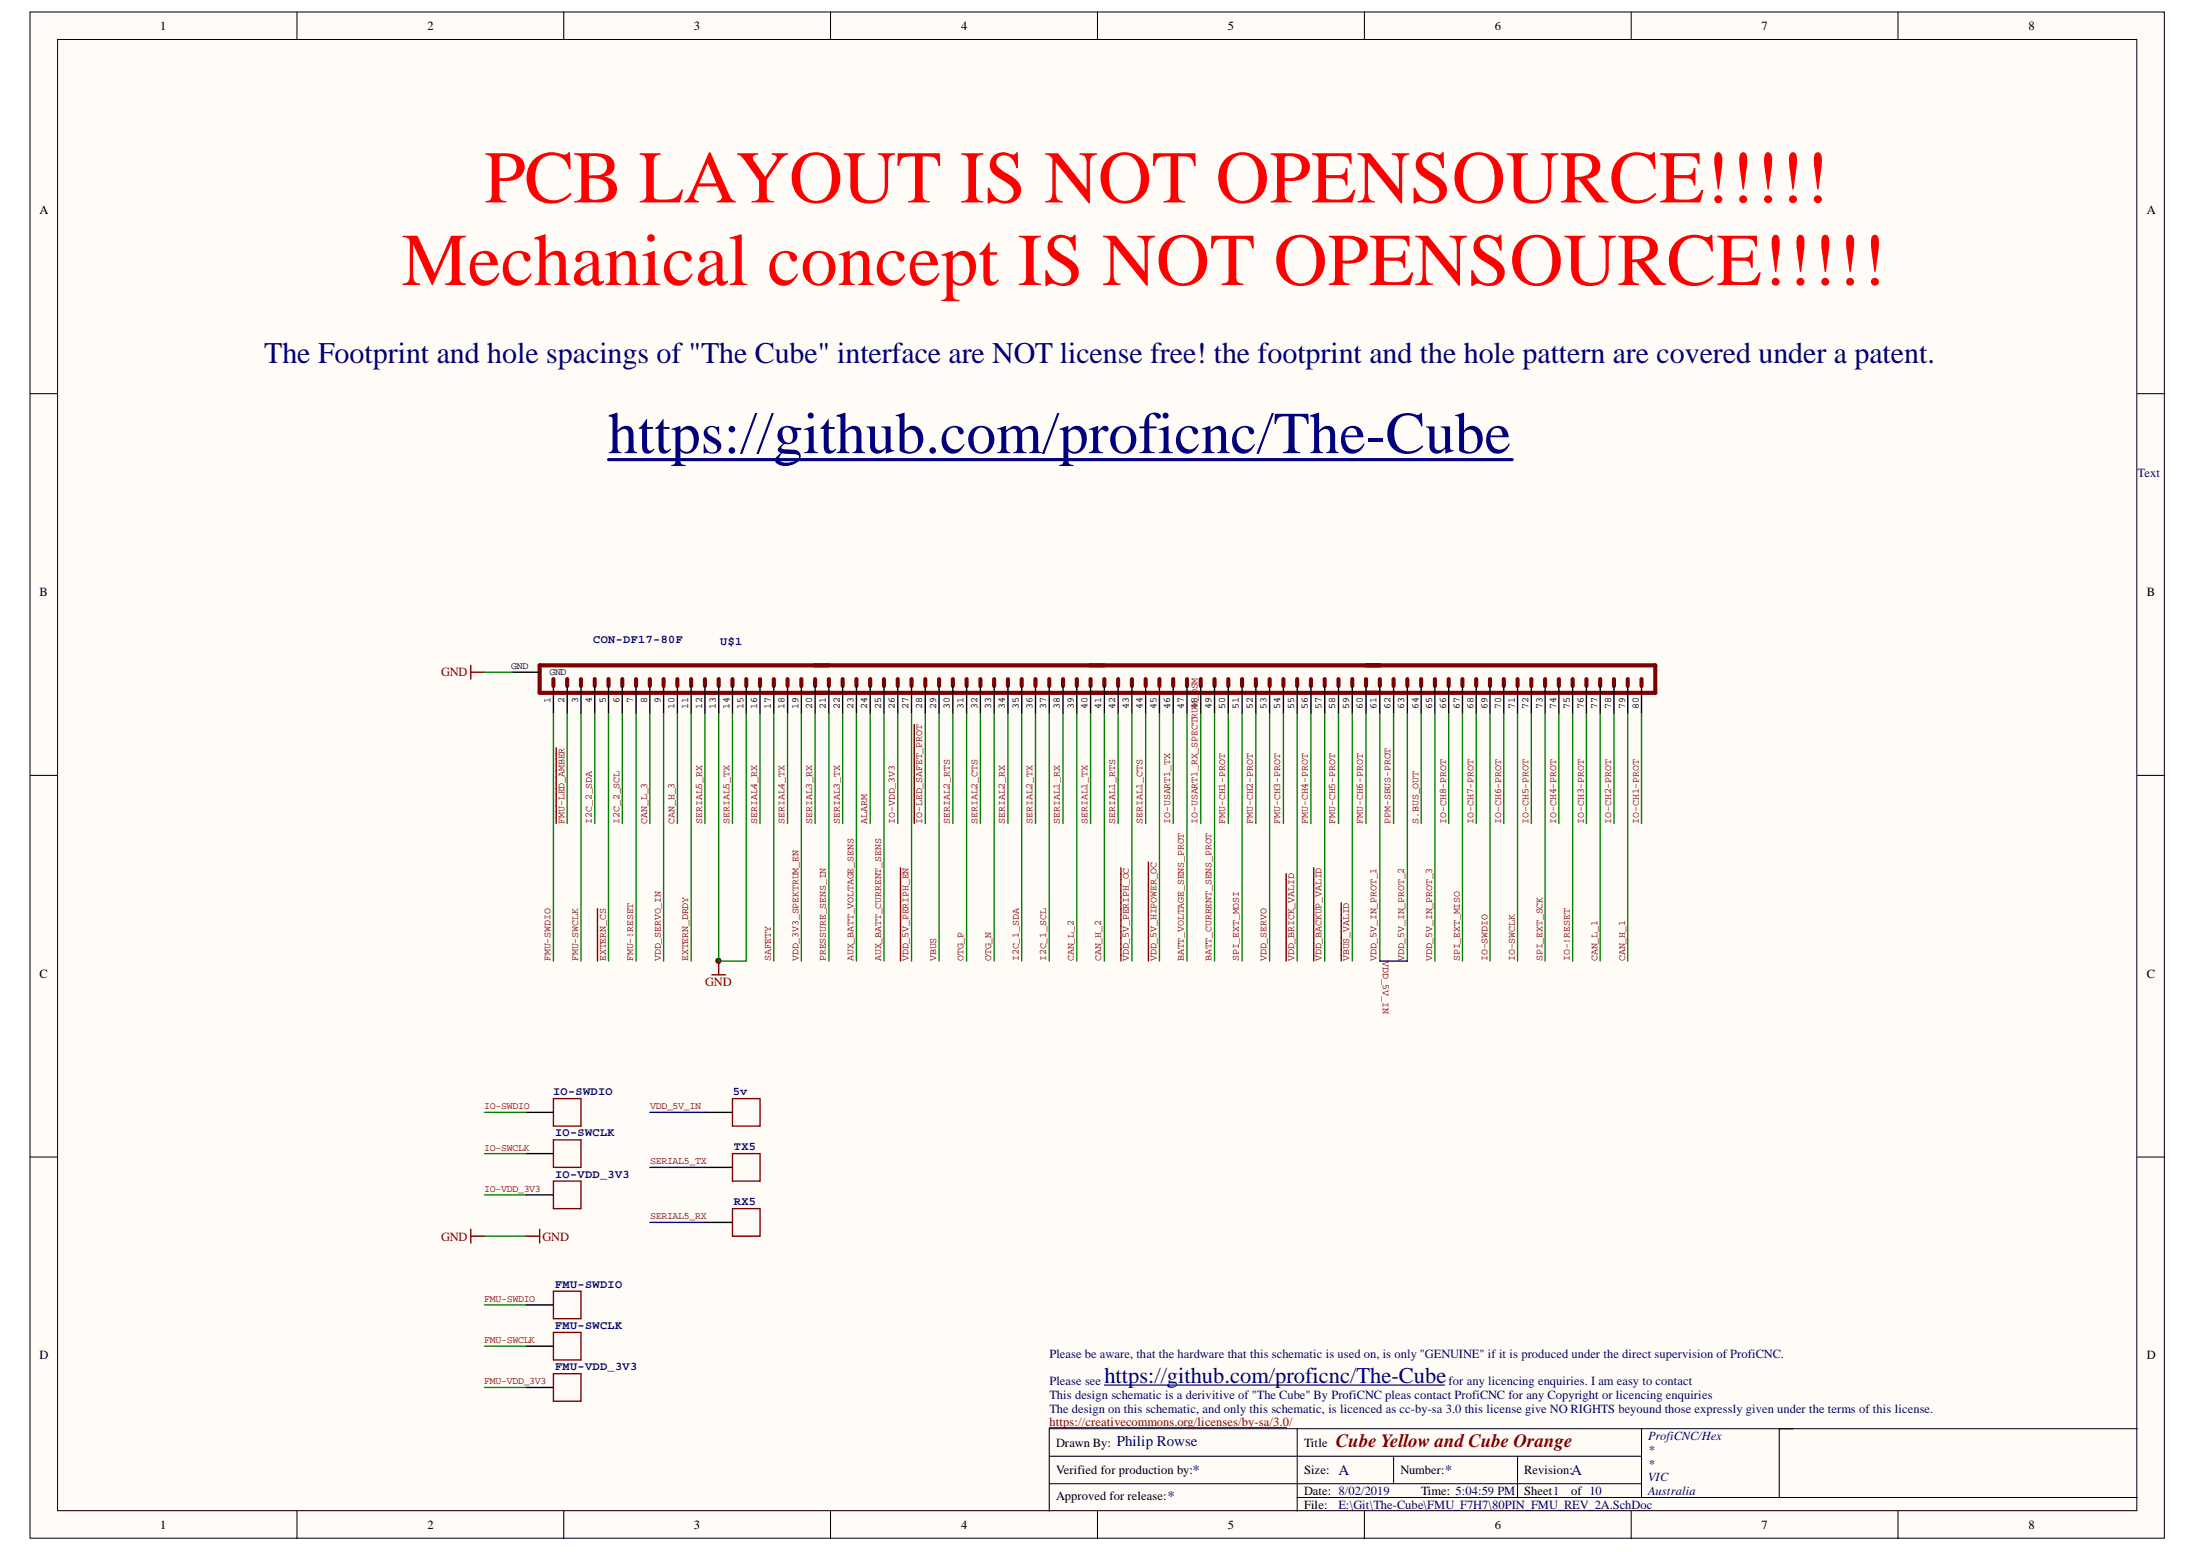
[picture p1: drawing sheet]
<svg xmlns="http://www.w3.org/2000/svg" width="297mm" height="210mm" viewBox="0 0 297 210" stroke-linecap="round" stroke-linejoin="round" font-family="sans-serif">
<defs><g id="words">
<g font-size="10.1" fill="#f00">
<text x="65.5" y="27.4">PCB LAYOUT IS NOT OPENSOURCE!!!!!</text>
<text x="54.3" y="38.5">Mechanical concept IS NOT OPENSOURCE!!!!!</text>
</g>
<text font-size="8" fill="#000080" x="82.2" y="61.3">https://github.com/proficnc/The-Cube</text>
<text font-size="4.1" fill="#000080" x="35.7" y="49.1">The Footprint and hole spacings of &quot;The Cube&quot; interface are NOT license free! the footprint and the hole pattern are covered under a patent.</text>
<text font-size="3" fill="#000080" x="149.3" y="187">https://github.com/proficnc/The-Cube</text>
<text font-size="2.5" fill="#800000" x="180.6" y="195.7">Cube Yellow and Cube Orange</text>
<g font-size="2" fill="#000080">
<text x="151" y="195.6">Philip Rowse</text>
<text x="157.9" y="203">*</text>
<text x="161.2" y="199.5">*</text>
<text x="181" y="199.5">A</text>
<text x="195.3" y="199.5">*</text>
<text x="212.4" y="199.5">A</text>
</g>
<g font-size="1.7">
<text x="21.7" y="4.1">1</text>
<text x="57.8" y="4.1">2</text>
<text x="93.8" y="4.1">3</text>
<text x="129.9" y="4.1">4</text>
<text x="166" y="4.1">5</text>
<text x="202.1" y="4.1">6</text>
<text x="238.1" y="4.1">7</text>
<text x="274.3" y="4.1">8</text>
<text x="5.3" y="28.9">A</text>
<text x="290.3" y="28.9">A</text>
<text x="5.3" y="80.6">B</text>
<text x="290.3" y="80.6">B</text>
<text x="5.3" y="132.2">C</text>
<text x="290.3" y="132.2">C</text>
<text x="5.3" y="183.8">D</text>
<text x="290.3" y="183.8">D</text>
<text x="142.8" y="195.7">Drawn By:</text>
<text x="176.3" y="195.7">Title</text>
<text x="142.8" y="199.4">Verified for production by:</text>
<text x="142.8" y="202.9">Approved for release:</text>
<text x="176.3" y="199.4">Size:</text>
<text x="176.3" y="202.2">Date: 8/02/2019</text>
<text x="189.3" y="199.4">Number:</text>
<text x="192.1" y="202.2">Time: 5:04:59 PM</text>
<text x="206.1" y="199.4">Revision:</text>
<text x="206.1" y="202.2">Sheet1</text>
<text x="212.4" y="202.2">of 10</text>
<text x="21.7" y="206.8">1</text>
<text x="57.8" y="206.8">2</text>
<text x="93.8" y="206.8">3</text>
<text x="129.9" y="206.8">4</text>
<text x="166" y="206.8">5</text>
<text x="176.3" y="204.1">File:</text>
<text x="202.1" y="206.8">6</text>
<text x="238.1" y="206.8">7</text>
<text x="274.3" y="206.8">8</text>
</g>
<g font-size="1.7" fill="#000080">
<text x="289" y="64.5">Text</text>
<text x="141.9" y="183.6">Please be aware, that the hardware that this schematic is used on, is only &quot;GENUINE&quot; if it is produced under the direct supervision of ProfiCNC.</text>
<text x="141.9" y="191">The design on this schematic, and only this schematic, is licenced as cc-by-sa 3.0 this license give NO RIGHTS beyound those expressly given under the terms of this license.</text>
<text x="141.9" y="189.2">This design schematic is a derivitive of &quot;The Cube&quot; By ProfiCNC pleas contact ProfiCNC for any Copyright or licencing enquiries</text>
<text x="141.9" y="187.3">Please see</text>
<text x="195.8" y="187.3">for any licencing enquiries. I am easy to contact</text>
<text x="222.8" y="194.8">ProfiCNC/Hex</text>
<text x="222.8" y="196.6">*</text>
<text x="222.8" y="198.5">*</text>
<text x="222.8" y="200.3">VIC</text>
<text x="222.8" y="202.2">Australia</text>
<text x="181" y="204.1">E:\Git\The-Cube\FMU_F7H7\80PIN_FMU_REV_2A.SchDoc</text>
</g>
<g font-size="1.7" fill="#800000">
<text x="59.6" y="91.5">GND</text>
<text x="95.3" y="133.3">GND</text>
<text x="59.6" y="167.8">GND</text>
<text x="73.3" y="167.8">GND</text>
</g>
<text font-size="1.7" fill="#980000" x="141.9" y="192.9">https://creativecommons.org/licenses/by-sa/3.0/</text>
<g font-size="1.6" fill="#000080">
<text x="80.2" y="86.9">CON-DF17-80F</text>
<text x="97.4" y="87.2">U$1</text>
<text x="74.8" y="148.1">IO-SWDIO</text>
<text x="99.1" y="148.1">5v</text>
<text x="75" y="153.7">IO-SWCLK</text>
<text x="99.2" y="155.5">TX5</text>
<text x="75" y="159.3">IO-VDD_3V3</text>
<text x="99.2" y="163">RX5</text>
<text x="75" y="174.1">FMU-SWDIO</text>
<text x="75" y="179.7">FMU-SWCLK</text>
<text x="75" y="185.3">FMU-VDD_3V3</text>
</g>
<g font-size="1.4">
<text x="69.1" y="90.5">GND</text>
<text x="74.3" y="91.3">GND</text>
<text x="74.4" y="95" transform="rotate(-90 74.4 95)">1</text>
<text x="76.3" y="95" transform="rotate(-90 76.3 95)">2</text>
<text x="78.2" y="95" transform="rotate(-90 78.2 95)">3</text>
<text x="80" y="95" transform="rotate(-90 80 95)">4</text>
<text x="81.9" y="95" transform="rotate(-90 81.9 95)">5</text>
<text x="83.8" y="95" transform="rotate(-90 83.8 95)">6</text>
<text x="85.6" y="95" transform="rotate(-90 85.6 95)">7</text>
<text x="87.5" y="95" transform="rotate(-90 87.5 95)">8</text>
<text x="89.3" y="95" transform="rotate(-90 89.3 95)">9</text>
<text x="91.2" y="95.9" transform="rotate(-90 91.2 95.9)">10</text>
<text x="93.1" y="95.9" transform="rotate(-90 93.1 95.9)">11</text>
<text x="94.9" y="95.9" transform="rotate(-90 94.9 95.9)">12</text>
<text x="96.8" y="95.9" transform="rotate(-90 96.8 95.9)">13</text>
<text x="98.6" y="95.9" transform="rotate(-90 98.6 95.9)">14</text>
<text x="100.5" y="95.9" transform="rotate(-90 100.5 95.9)">15</text>
<text x="102.4" y="95.9" transform="rotate(-90 102.4 95.9)">16</text>
<text x="104.2" y="95.9" transform="rotate(-90 104.2 95.9)">17</text>
<text x="106.1" y="95.9" transform="rotate(-90 106.1 95.9)">18</text>
<text x="107.9" y="95.9" transform="rotate(-90 107.9 95.9)">19</text>
<text x="109.8" y="95.9" transform="rotate(-90 109.8 95.9)">20</text>
<text x="111.7" y="95.9" transform="rotate(-90 111.7 95.9)">21</text>
<text x="113.5" y="95.9" transform="rotate(-90 113.5 95.9)">22</text>
<text x="115.4" y="95.9" transform="rotate(-90 115.4 95.9)">23</text>
<text x="117.3" y="95.9" transform="rotate(-90 117.3 95.9)">24</text>
<text x="119.1" y="95.9" transform="rotate(-90 119.1 95.9)">25</text>
<text x="121" y="95.9" transform="rotate(-90 121 95.9)">26</text>
<text x="122.8" y="95.9" transform="rotate(-90 122.8 95.9)">27</text>
<text x="124.7" y="95.9" transform="rotate(-90 124.7 95.9)">28</text>
<text x="126.6" y="95.9" transform="rotate(-90 126.6 95.9)">29</text>
<text x="128.4" y="95.9" transform="rotate(-90 128.4 95.9)">30</text>
<text x="130.3" y="95.9" transform="rotate(-90 130.3 95.9)">31</text>
<text x="132.1" y="95.9" transform="rotate(-90 132.1 95.9)">32</text>
<text x="134" y="95.9" transform="rotate(-90 134 95.9)">33</text>
<text x="135.9" y="95.9" transform="rotate(-90 135.9 95.9)">34</text>
<text x="137.7" y="95.9" transform="rotate(-90 137.7 95.9)">35</text>
<text x="139.6" y="95.9" transform="rotate(-90 139.6 95.9)">36</text>
<text x="141.5" y="95.9" transform="rotate(-90 141.5 95.9)">37</text>
<text x="143.3" y="95.9" transform="rotate(-90 143.3 95.9)">38</text>
<text x="145.2" y="95.9" transform="rotate(-90 145.2 95.9)">39</text>
<text x="147" y="95.9" transform="rotate(-90 147 95.9)">40</text>
<text x="148.9" y="95.9" transform="rotate(-90 148.9 95.9)">41</text>
<text x="150.8" y="95.9" transform="rotate(-90 150.8 95.9)">42</text>
<text x="152.6" y="95.9" transform="rotate(-90 152.6 95.9)">43</text>
<text x="154.5" y="95.9" transform="rotate(-90 154.5 95.9)">44</text>
<text x="156.3" y="95.9" transform="rotate(-90 156.3 95.9)">45</text>
<text x="158.2" y="95.9" transform="rotate(-90 158.2 95.9)">46</text>
<text x="160.1" y="95.9" transform="rotate(-90 160.1 95.9)">47</text>
<text x="163.8" y="95.9" transform="rotate(-90 163.8 95.9)">49</text>
<text x="165.6" y="95.9" transform="rotate(-90 165.6 95.9)">50</text>
<text x="167.5" y="95.9" transform="rotate(-90 167.5 95.9)">51</text>
<text x="169.4" y="95.9" transform="rotate(-90 169.4 95.9)">52</text>
<text x="171.2" y="95.9" transform="rotate(-90 171.2 95.9)">53</text>
<text x="173.1" y="95.9" transform="rotate(-90 173.1 95.9)">54</text>
<text x="175" y="95.9" transform="rotate(-90 175 95.9)">55</text>
<text x="176.8" y="95.9" transform="rotate(-90 176.8 95.9)">56</text>
<text x="178.7" y="95.9" transform="rotate(-90 178.7 95.9)">57</text>
<text x="180.5" y="95.9" transform="rotate(-90 180.5 95.9)">58</text>
<text x="182.4" y="95.9" transform="rotate(-90 182.4 95.9)">59</text>
<text x="184.3" y="95.9" transform="rotate(-90 184.3 95.9)">60</text>
<text x="186.1" y="95.9" transform="rotate(-90 186.1 95.9)">61</text>
<text x="188" y="95.9" transform="rotate(-90 188 95.9)">62</text>
<text x="189.8" y="95.9" transform="rotate(-90 189.8 95.9)">63</text>
<text x="191.8" y="95.9" transform="rotate(-90 191.8 95.9)">64</text>
<text x="193.6" y="95.9" transform="rotate(-90 193.6 95.9)">65</text>
<text x="195.5" y="95.9" transform="rotate(-90 195.5 95.9)">66</text>
<text x="197.4" y="95.9" transform="rotate(-90 197.4 95.9)">67</text>
<text x="199.2" y="95.9" transform="rotate(-90 199.2 95.9)">68</text>
<text x="201.1" y="95.9" transform="rotate(-90 201.1 95.9)">69</text>
<text x="203" y="95.9" transform="rotate(-90 203 95.9)">70</text>
<text x="204.8" y="95.9" transform="rotate(-90 204.8 95.9)">71</text>
<text x="206.7" y="95.9" transform="rotate(-90 206.7 95.9)">72</text>
<text x="208.5" y="95.9" transform="rotate(-90 208.5 95.9)">73</text>
<text x="210.4" y="95.9" transform="rotate(-90 210.4 95.9)">74</text>
<text x="212.3" y="95.9" transform="rotate(-90 212.3 95.9)">75</text>
<text x="214.1" y="95.9" transform="rotate(-90 214.1 95.9)">76</text>
<text x="216" y="95.9" transform="rotate(-90 216 95.9)">77</text>
<text x="217.8" y="95.9" transform="rotate(-90 217.8 95.9)">78</text>
<text x="219.7" y="95.9" transform="rotate(-90 219.7 95.9)">79</text>
<text x="221.6" y="95.9" transform="rotate(-90 221.6 95.9)">80</text>
</g>
<g font-size="1.4" fill="#800000">
<text x="161.9" y="94.8" transform="rotate(-90 161.9 94.8)">_DSM</text>
<text x="76.3" y="111.4" transform="rotate(-90 76.3 111.4)">FMU-LED_AMBER</text>
<text x="80" y="111.4" transform="rotate(-90 80 111.4)">I2C_2_SDA</text>
<text x="83.8" y="111.4" transform="rotate(-90 83.8 111.4)">I2C_2_SCL</text>
<text x="87.5" y="111.4" transform="rotate(-90 87.5 111.4)">CAN_L_3</text>
<text x="91.2" y="111.4" transform="rotate(-90 91.2 111.4)">CAN_H_3</text>
<text x="94.9" y="111.4" transform="rotate(-90 94.9 111.4)">SERIAL5_RX</text>
<text x="98.6" y="111.4" transform="rotate(-90 98.6 111.4)">SERIAL5_TX</text>
<text x="102.4" y="111.4" transform="rotate(-90 102.4 111.4)">SERIAL4_RX</text>
<text x="106.1" y="111.4" transform="rotate(-90 106.1 111.4)">SERIAL4_TX</text>
<text x="109.8" y="111.4" transform="rotate(-90 109.8 111.4)">SERIAL3_RX</text>
<text x="113.5" y="111.4" transform="rotate(-90 113.5 111.4)">SERIAL3_TX</text>
<text x="117.3" y="111.4" transform="rotate(-90 117.3 111.4)">ALARM</text>
<text x="121" y="111.4" transform="rotate(-90 121 111.4)">IO-VDD_3V3</text>
<text x="124.7" y="111.4" transform="rotate(-90 124.7 111.4)">IO-LED_SAFET_PROT</text>
<text x="128.4" y="111.4" transform="rotate(-90 128.4 111.4)">SERIAL2_RTS</text>
<text x="132.1" y="111.4" transform="rotate(-90 132.1 111.4)">SERIAL2_CTS</text>
<text x="135.9" y="111.4" transform="rotate(-90 135.9 111.4)">SERIAL2_RX</text>
<text x="139.6" y="111.4" transform="rotate(-90 139.6 111.4)">SERIAL2_TX</text>
<text x="143.3" y="111.4" transform="rotate(-90 143.3 111.4)">SERIAL1_RX</text>
<text x="147" y="111.4" transform="rotate(-90 147 111.4)">SERIAL1_TX</text>
<text x="150.8" y="111.4" transform="rotate(-90 150.8 111.4)">SERIAL1_RTS</text>
<text x="154.5" y="111.4" transform="rotate(-90 154.5 111.4)">SERIAL1_CTS</text>
<text x="158.2" y="111.4" transform="rotate(-90 158.2 111.4)">IO-USART1_TX</text>
<text x="161.9" y="111.4" transform="rotate(-90 161.9 111.4)">IO-USART1_RX_SPECTRU4M8</text>
<text x="165.6" y="111.4" transform="rotate(-90 165.6 111.4)">FMU-CH1-PROT</text>
<text x="169.4" y="111.4" transform="rotate(-90 169.4 111.4)">FMU-CH2-PROT</text>
<text x="173.1" y="111.4" transform="rotate(-90 173.1 111.4)">FMU-CH3-PROT</text>
<text x="176.8" y="111.4" transform="rotate(-90 176.8 111.4)">FMU-CH4-PROT</text>
<text x="180.5" y="111.4" transform="rotate(-90 180.5 111.4)">FMU-CH5-PROT</text>
<text x="184.3" y="111.4" transform="rotate(-90 184.3 111.4)">FMU-CH6-PROT</text>
<text x="188" y="111.4" transform="rotate(-90 188 111.4)">PPM-SBUS-PROT</text>
<text x="191.8" y="111.4" transform="rotate(-90 191.8 111.4)">S.BUS_OUT</text>
<text x="195.5" y="111.4" transform="rotate(-90 195.5 111.4)">IO-CH8-PROT</text>
<text x="199.2" y="111.4" transform="rotate(-90 199.2 111.4)">IO-CH7-PROT</text>
<text x="203" y="111.4" transform="rotate(-90 203 111.4)">IO-CH6-PROT</text>
<text x="206.7" y="111.4" transform="rotate(-90 206.7 111.4)">IO-CH5-PROT</text>
<text x="210.4" y="111.4" transform="rotate(-90 210.4 111.4)">IO-CH4-PROT</text>
<text x="214.1" y="111.4" transform="rotate(-90 214.1 111.4)">IO-CH3-PROT</text>
<text x="217.8" y="111.4" transform="rotate(-90 217.8 111.4)">IO-CH2-PROT</text>
<text x="221.6" y="111.4" transform="rotate(-90 221.6 111.4)">IO-CH1-PROT</text>
<text x="74.4" y="130" transform="rotate(-90 74.4 130)">FMU-SWDIO</text>
<text x="78.2" y="130" transform="rotate(-90 78.2 130)">FMU-SWCLK</text>
<text x="81.9" y="130" transform="rotate(-90 81.9 130)">EXTERN_CS</text>
<text x="85.6" y="130" transform="rotate(-90 85.6 130)">FMU-!RESET</text>
<text x="89.3" y="130" transform="rotate(-90 89.3 130)">VDD_SERVO_IN</text>
<text x="93.1" y="130" transform="rotate(-90 93.1 130)">EXTERN_DRDY</text>
<text x="104.2" y="130" transform="rotate(-90 104.2 130)">SAFETY</text>
<text x="107.9" y="130" transform="rotate(-90 107.9 130)">VDD_3V3_SPEKTRUM_EN</text>
<text x="111.7" y="130" transform="rotate(-90 111.7 130)">PRESSURE_SENS_IN</text>
<text x="115.4" y="130" transform="rotate(-90 115.4 130)">AUX_BATT_VOLTAGE_SENS</text>
<text x="119.1" y="130" transform="rotate(-90 119.1 130)">AUX_BATT_CURRENT_SENS</text>
<text x="122.8" y="130" transform="rotate(-90 122.8 130)">VDD_5V_PERIPH_EN</text>
<text x="126.6" y="130" transform="rotate(-90 126.6 130)">VBUS</text>
<text x="130.3" y="130" transform="rotate(-90 130.3 130)">OTG_P</text>
<text x="134" y="130" transform="rotate(-90 134 130)">OTG_N</text>
<text x="137.7" y="130" transform="rotate(-90 137.7 130)">I2C_1_SDA</text>
<text x="141.5" y="130" transform="rotate(-90 141.5 130)">I2C_1_SCL</text>
<text x="145.2" y="130" transform="rotate(-90 145.2 130)">CAN_L_2</text>
<text x="148.9" y="130" transform="rotate(-90 148.9 130)">CAN_H_2</text>
<text x="152.6" y="130" transform="rotate(-90 152.6 130)">VDD_5V_PERIPH_OC</text>
<text x="156.3" y="130" transform="rotate(-90 156.3 130)">VDD_5V_HIPOWER_OC</text>
<text x="160.1" y="130" transform="rotate(-90 160.1 130)">BATT_VOLTAGE_SENS_PROT</text>
<text x="163.8" y="130" transform="rotate(-90 163.8 130)">BATT_CURRENT_SENS_PROT</text>
<text x="167.5" y="130" transform="rotate(-90 167.5 130)">SPI_EXT_MOSI</text>
<text x="171.2" y="130" transform="rotate(-90 171.2 130)">VDD_SERVO</text>
<text x="175" y="130" transform="rotate(-90 175 130)">VDD_BRICK_VALID</text>
<text x="178.7" y="130" transform="rotate(-90 178.7 130)">VDD_BACKUP_VALID</text>
<text x="182.4" y="130" transform="rotate(-90 182.4 130)">VBUS_VALID</text>
<text x="186.1" y="130" transform="rotate(-90 186.1 130)">VDD_5V_IN_PROT_1</text>
<text x="187" y="130" transform="rotate(90 187 130)">VDD_5V_IN</text>
<text x="189.8" y="130" transform="rotate(-90 189.8 130)">VDD_5V_IN_PROT_2</text>
<text x="193.6" y="130" transform="rotate(-90 193.6 130)">VDD_5V_IN_PROT_3</text>
<text x="197.4" y="130" transform="rotate(-90 197.4 130)">SPI_EXT_MISO</text>
<text x="201.1" y="130" transform="rotate(-90 201.1 130)">IO-SWDIO</text>
<text x="204.8" y="130" transform="rotate(-90 204.8 130)">IO-SWCLK</text>
<text x="208.5" y="130" transform="rotate(-90 208.5 130)">SPI_EXT_SCK</text>
<text x="212.3" y="130" transform="rotate(-90 212.3 130)">IO-!RESET</text>
<text x="216" y="130" transform="rotate(-90 216 130)">CAN_L_1</text>
<text x="219.7" y="130" transform="rotate(-90 219.7 130)">CAN_H_1</text>
<text x="65.5" y="150">IO-SWDIO</text>
<text x="65.5" y="155.6">IO-SWCLK</text>
<text x="87.9" y="150">VDD_5V_IN</text>
<text x="65.5" y="161.2">IO-VDD_3V3</text>
<text x="87.9" y="157.5">SERIAL5_TX</text>
<text x="87.9" y="164.9">SERIAL5_RX</text>
<text x="65.5" y="176.1">FMU-SWDIO</text>
<text x="65.5" y="181.7">FMU-SWCLK</text>
<text x="65.5" y="187.2">FMU-VDD_3V3</text>
</g>
</g></defs>
<g fill="#fffcf8" stroke="#000" stroke-width=".14">
<path d="M4.1 1.6h288.5v206.4h-288.5z"/>
<path d="M7.8 5.3h281.1v199h-281.1z"/>
</g>
<g fill="none" stroke="#000" stroke-width=".14">
<path d="M40.1 1.6v3.7M76.2 1.6v3.7M112.3 1.6v3.7M148.4 1.6v3.7M184.5 1.6v3.7M220.5 1.6v3.7M256.6 1.6v3.7M4.1 53.2h3.7M289 53.2h3.7M4.1 104.9h3.7M289 104.9h3.7M4.1 156.5h3.7"/>
<path d="M289 156.5h3.7M141.9 196.9h80M175.4 193.2h-33.5v11.2M188.4 196.9v3.8M205.2 196.9v5.6M221.9 193.2v9.3M242.4 193.2h-67v11.2M289 193.2h-48.4v9.3M40.1 204.4v3.7M76.2 204.4v3.7M112.3 204.4v3.7M141.9 200.7h80"/>
<path d="M148.4 204.4v3.7M175.4 202.5h113.6M184.5 204.4v3.7M220.5 204.4v3.7M256.6 204.4v3.7"/>
</g>
<circle cx="97.1" cy="129.9" r=".34" fill="#000080" stroke="#000080" stroke-width=".14"/>
<g fill="none" stroke="#800000" stroke-width=".56">
<path d="M73 90h150.8v3.7h-150.8zM74.8 91.8v1M76.7 91.8v1M78.5 91.8v1M80.4 91.8v1M82.3 91.8v1M84.1 91.8v1M86 91.8v1M87.9 91.8v1M89.7 91.8v1M91.6 91.8v1M93.4 91.8v1"/>
<path d="M95.3 91.8v1M97.2 91.8v1M99 91.8v1M100.9 91.8v1M102.8 91.8v1M104.6 91.8v1M106.5 91.8v1M108.3 91.8v1M110.2 91.8v1M112.1 91.8v1M113.9 91.8v1M115.8 91.8v1"/>
<path d="M117.7 91.8v1M119.5 91.8v1M121.4 91.8v1M123.2 91.8v1M125.1 91.8v1M127 91.8v1M128.8 91.8v1M130.7 91.8v1M132.6 91.8v1M134.4 91.8v1M136.3 91.8v1M138.1 91.8v1"/>
<path d="M140 91.8v1M141.9 91.8v1M143.7 91.8v1M145.6 91.8v1M147.4 91.8v1M149.3 91.8v1M151.2 91.8v1M153 91.8v1M154.9 91.8v1M156.8 91.8v1M158.6 91.8v1M160.5 91.8v1"/>
<path d="M162.3 91.8v1M164.2 91.8v1M166.1 91.8v1M167.9 91.8v1M169.8 91.8v1M171.7 91.8v1M173.5 91.8v1M175.4 91.8v1M177.2 91.8v1M179.1 91.8v1M181 91.8v1M182.8 91.8v1"/>
<path d="M184.7 91.8v1M186.6 91.8v1M188.4 91.8v1M190.3 91.8v1M192.1 91.8v1M194 91.8v1M195.9 91.8v1M197.7 91.8v1M199.6 91.8v1M201.5 91.8v1M203.3 91.8v1M205.2 91.8v1"/>
<path d="M207 91.8v1M208.9 91.8v1M210.8 91.8v1M212.6 91.8v1M214.5 91.8v1M216.3 91.8v1M218.2 91.8v1M220.1 91.8v1M221.9 91.8v1"/>
</g>
<g fill="none" stroke="#000" stroke-width=".19">
<path d="M69.2 90.9h3.8M74.8 92.8v3.7M76.7 92.8v3.7M78.5 92.8v3.7M80.4 92.8v3.7M82.3 92.8v3.7M84.1 92.8v3.7M86 92.8v3.7M87.9 92.8v3.7M89.7 92.8v3.7M91.6 92.8v3.7M93.4 92.8v3.7"/>
<path d="M95.3 92.8v3.7M97.2 92.8v3.7M99 92.8v3.7M100.9 92.8v3.7M102.8 92.8v3.7M104.6 92.8v3.7M106.5 92.8v3.7M108.3 92.8v3.7M110.2 92.8v3.7M112.1 92.8v3.7M113.9 92.8v3.7M115.8 92.8v3.7"/>
<path d="M117.7 92.8v3.7M119.5 92.8v3.7M121.4 92.8v3.7M123.2 92.8v3.7M125.1 92.8v3.7M127 92.8v3.7M128.8 92.8v3.7M130.7 92.8v3.7M132.6 92.8v3.7M134.4 92.8v3.7M136.3 92.8v3.7M138.1 92.8v3.7"/>
<path d="M140 92.8v3.7M141.9 92.8v3.7M143.7 92.8v3.7M145.6 92.8v3.7M147.4 92.8v3.7M149.3 92.8v3.7M151.2 92.8v3.7M153 92.8v3.7M154.9 92.8v3.7M156.8 92.8v3.7M158.6 92.8v3.7M160.5 92.8v3.7"/>
<path d="M162.3 92.8v3.7M164.2 92.8v3.7M166.1 92.8v3.7M167.9 92.8v3.7M169.8 92.8v3.7M171.7 92.8v3.7M173.5 92.8v3.7M175.4 92.8v3.7M177.2 92.8v3.7M179.1 92.8v3.7M181 92.8v3.7M182.8 92.8v3.7"/>
<path d="M184.7 92.8v3.7M186.6 92.8v3.7M188.4 92.8v3.7M190.3 92.8v3.7M192.1 92.8v3.7M194 92.8v3.7M195.9 92.8v3.7M197.7 92.8v3.7M199.6 92.8v3.7M201.5 92.8v3.7M203.3 92.8v3.7M205.2 92.8v3.7"/>
<path d="M207 92.8v3.7M208.9 92.8v3.7M210.8 92.8v3.7M212.6 92.8v3.7M214.5 92.8v3.7M216.3 92.8v3.7M218.2 92.8v3.7M220.1 92.8v3.7M221.9 92.8v3.7M71.1 150.4h3.7M71.1 156h3.7M95.3 150.4h3.7"/>
<path d="M95.3 157.9h3.7M71.1 176.5h3.7M71.1 161.6h3.7M95.3 165.3h3.7M71.1 182.1h3.7M71.1 187.6h3.7"/>
</g>
<g fill="none" stroke="#800000" stroke-width=".19">
<path d="M63.7 90v1.8M63.7 90.9h1.8M123.6 98v13.4M75.2 101.1v10.3M121.8 117.4v12.6M151.5 117.4v12.6M155.3 116.6v13.4M173.9 118.1v11.9M177.6 117.4v12.6M80.8 122.9v7.1M96.2 131.8h1.9M97.2 130v1.8"/>
<path d="M181.3 122.1v7.9M74.8 148.6h3.7v3.7h-3.7zM74.8 154.2h3.7v3.7h-3.7zM74.8 159.7h3.7v3.8h-3.7zM99 148.6h3.8v3.7h-3.8zM99 156h3.8v3.7h-3.8zM63.7 166.3v1.8M63.7 167.2h1.8M71.1 167.2h1.9M73 166.3v1.8M74.8 174.6h3.7v3.7h-3.7zM99 163.5h3.8v3.7h-3.8z"/>
<path d="M74.8 180.2h3.7v3.7h-3.7zM74.8 185.8h3.7v3.7h-3.7z"/>
</g>
<circle cx="97.1" cy="129.9" r=".34" fill="#800000" stroke="#800000" stroke-width=".14"/>
<path d="M141.9 193.1h32.1" fill="none" stroke="#980000" stroke-width=".14"/>
<path d="M82.3 62.2h122.2" fill="none" stroke="#000080" stroke-width=".42"/>
<g fill="none" stroke="#008000" stroke-width=".19">
<path d="M65.5 90.9h3.7M74.8 96.5v33.5M76.7 96.5v14.9M78.5 96.5v33.5M80.4 96.5v14.9M82.3 96.5v33.5M84.1 96.5v14.9M86 96.5v33.5M87.9 96.5v14.9M89.7 96.5v33.5M91.6 96.5v14.9M93.4 96.5v33.5"/>
<path d="M95.3 96.5v14.9M97.2 96.5v33.5h3.7v-33.5M99 96.5v14.9M102.8 96.5v14.9M104.6 96.5v33.5M106.5 96.5v14.9M108.3 96.5v33.5M110.2 96.5v14.9M112.1 96.5v33.5M113.9 96.5v14.9M115.8 96.5v33.5M117.7 96.5v14.9"/>
<path d="M119.5 96.5v33.5M121.4 96.5v14.9M123.2 96.5v33.5M125.1 96.5v14.9M127 96.5v33.5M128.8 96.5v14.9M130.7 96.5v33.5M132.6 96.5v14.9M134.4 96.5v33.5M136.3 96.5v14.9M138.1 96.5v33.5M140 96.5v14.9"/>
<path d="M141.9 96.5v33.5M143.7 96.5v14.9M145.6 96.5v33.5M147.4 96.5v14.9M149.3 96.5v33.5M151.2 96.5v14.9M153 96.5v33.5M154.9 96.5v14.9M156.8 96.5v33.5M158.6 96.5v14.9M160.5 96.5v33.5M162.3 96.5v14.9"/>
<path d="M164.2 96.5v33.5M166.1 96.5v14.9M167.9 96.5v33.5M169.8 96.5v14.9M171.7 96.5v33.5M173.5 96.5v14.9M175.4 96.5v33.5M177.2 96.5v14.9M179.1 96.5v33.5M181 96.5v14.9M182.8 96.5v33.5M184.7 96.5v14.9"/>
<path d="M186.6 96.5v33.5M188.4 96.5v14.9M190.3 96.5v33.5M192.1 96.5v14.9M194 96.5v33.5M195.9 96.5v14.9M197.7 96.5v33.5M199.6 96.5v14.9M201.5 96.5v33.5M203.3 96.5v14.9M205.2 96.5v33.5M207 96.5v14.9"/>
<path d="M208.9 96.5v33.5M210.8 96.5v14.9M212.6 96.5v33.5M214.5 96.5v14.9M216.3 96.5v33.5M218.2 96.5v14.9M220.1 96.5v33.5M221.9 96.5v14.9M65.5 150.4h5.6M65.5 156h5.6M65.5 176.5h5.6M65.5 167.2h5.6"/>
<path d="M65.5 161.6h5.6M65.5 182.1h5.6M65.5 187.6h5.6"/>
</g>
<path d="M186.6 130h3.7M87.9 150.4h7.4M87.9 157.9h7.4M87.9 165.3h7.4" fill="none" stroke="#000080" stroke-width=".19"/>
<path d="M149.3 187.3h46" fill="none" stroke="#000080" stroke-width=".17"/>
<use href="#words"/>
</svg>
